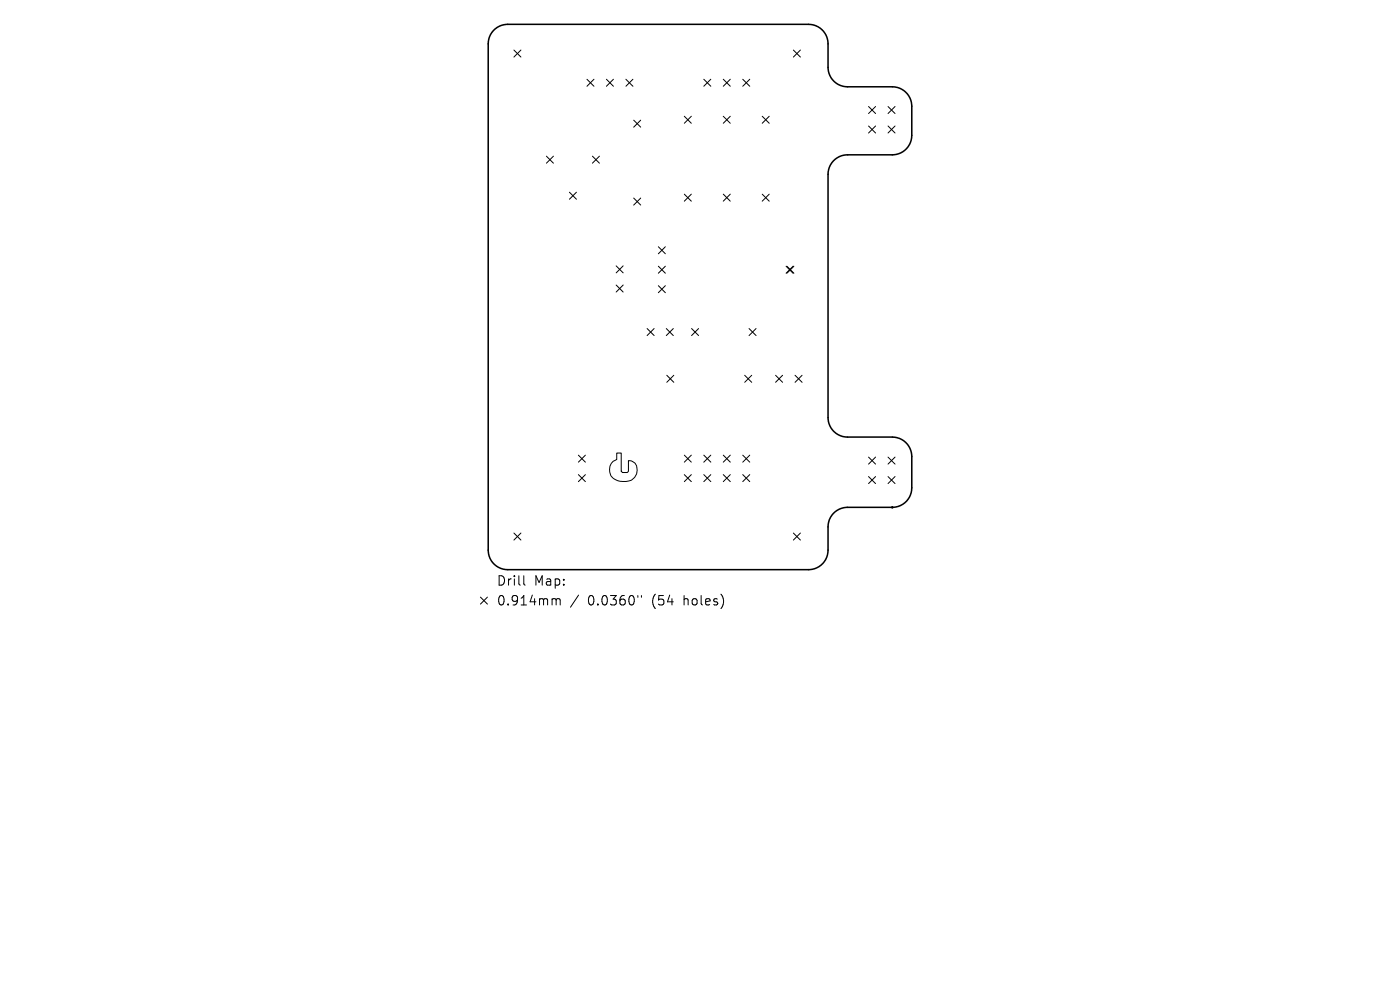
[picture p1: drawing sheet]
<svg xmlns="http://www.w3.org/2000/svg" width="297mm" height="210mm" viewBox="0 0 297 210" stroke-linecap="round" stroke-linejoin="round" font-family="sans-serif">
<defs><g id="words">
<g font-size="2.8">
<text x="105.4" y="124.5">Drill</text>
<text x="113.3" y="124.5">Map:</text>
<text x="105.4" y="128.7">0.914mm</text>
<text x="124.7" y="128.7">0.0360&quot;</text>
<text x="138.3" y="128.7">(54</text>
<text x="145" y="128.7">holes)</text>
</g>
</g></defs>
<path d="M104.7 6.5l1.2-.9 1.8-.4h63.8a4.1 4.1 0 0 1 4.2 4.1v5a4.1 4.1 0 0 0 4.1 4.1h9.5a4.1 4.1 0 0 1 4.1 4.1v6.2a4.1 4.1 0 0 1-4.1 4.1h-9.5a4.1 4.1 0 0 0-4.1 4.2v51.6a4.1 4.1 0 0 0 4.1 4.1h9.5a4.1 4.1 0 0 1 4.1 4.2v6.6a4.1 4.1 0 0 1-4.1 4.1h-9.5a4.1 4.1 0 0 0-4.1 4.2v4.9a4.1 4.1 0 0 1-4.2 4.1h-63.8a4.1 4.1 0 0 1-4.1-4.1v-107.4l.3-1.5z" fill="none" stroke="#000" stroke-width=".33"/>
<g fill="none" stroke="#000" stroke-width=".21">
<path d="M109 10.6l1.5 1.5M110.5 10.6l-1.5 1.5M124.5 16.8l1.5 1.5M126 16.8l-1.5 1.5M128.6 16.8l1.5 1.5M130.1 16.8l-1.5 1.5M132.8 16.8l1.5 1.5M134.3 16.8l-1.5 1.5M149.3 16.8l1.5 1.5M150.8 16.8l-1.5 1.5M153.4 16.8l1.5 1.5M154.9 16.8l-1.5 1.5"/>
<path d="M157.6 16.8l1.5 1.5M159.1 16.8l-1.5 1.5M168.3 10.6l1.5 1.5M169.8 10.6l-1.5 1.5M115.9 33.1l1.5 1.5M117.4 33.1l-1.5 1.5M125.7 33.1l1.5 1.5M127.2 33.1l-1.5 1.5M134.4 25.5l1.5 1.5M135.9 25.5l-1.5 1.5M145.2 24.7l1.5 1.5M146.7 24.7l-1.5 1.5"/>
<path d="M153.4 24.7l1.5 1.5M154.9 24.7l-1.5 1.5M161.7 24.7l1.5 1.5M163.2 24.7l-1.5 1.5M184.3 22.6l1.4 1.5M184.3 26.7l1.4 1.5M185.7 22.6l-1.4 1.5M185.7 26.7l-1.4 1.5M188.4 26.7l1.5 1.5M188.4 22.6l1.5 1.5M189.9 22.6l-1.5 1.5M189.9 26.7l-1.5 1.5"/>
<path d="M120.8 40.8l1.5 1.5M122.3 40.8l-1.5 1.5M130.7 56.4l1.5 1.5M132.2 56.4l-1.5 1.5M134.4 42l1.5 1.5M135.9 42l-1.5 1.5M139.7 52.3l1.5 1.5M139.7 56.5l1.5 1.5M141.2 52.3l-1.5 1.5M141.2 56.5l-1.5 1.5M145.2 41.2l1.5 1.5M146.7 41.2l-1.5 1.5"/>
<path d="M153.4 41.2l1.5 1.5M154.9 41.2l-1.5 1.5M161.7 41.2l1.5 1.5M163.2 41.2l-1.5 1.5M166.8 56.5l1.4 1.5M166.9 56.5l1.5 1.5M168.2 56.5l-1.4 1.5M168.4 56.5l-1.5 1.5M130.7 60.5l1.5 1.5M132.2 60.5l-1.5 1.5M137.3 69.7l1.5 1.5M138.8 69.7l-1.5 1.5"/>
<path d="M139.7 60.6l1.5 1.5M141.2 60.6l-1.5 1.5M141.4 69.7l1.4 1.5M141.5 79.6l1.4 1.5M142.8 69.7l-1.4 1.5M142.9 79.6l-1.4 1.5M146.7 69.7l1.5 1.5M148.2 69.7l-1.5 1.5M158 79.6l1.5 1.5M158.9 69.7l1.5 1.5M159.5 79.6l-1.5 1.5M160.4 69.7l-1.5 1.5"/>
<path d="M164.5 79.6l1.5 1.5M166 79.6l-1.5 1.5M168.7 79.6l1.5 1.5M170.2 79.6l-1.5 1.5M122.7 96.5l1.5 1.5M124.2 96.5l-1.5 1.5M130.8 96.1h1v3.8l.2 .3h1.1l.2-.2v-2.3a1.8 1.8 0 0 1 1.9 2 2.48 2.48 0 0 1-3.1 2.4 2.44 2.44 0 0 1-2.7-1.7 2.44 2.44 0 0 1 1.4-2.9zM145.2 96.5l1.5 1.5M146.7 96.5l-1.5 1.5M149.3 96.5l1.5 1.5M150.8 96.5l-1.5 1.5M153.4 96.5l1.5 1.5"/>
<path d="M154.9 96.5l-1.5 1.5M157.6 96.5l1.5 1.5M159.1 96.5l-1.5 1.5M184.3 97l1.4 1.4M185.7 97l-1.4 1.4M188.4 97l1.5 1.4M189.9 97l-1.5 1.4M109 113.1l1.5 1.5M110.5 113.1l-1.5 1.5M122.7 100.7l1.5 1.5M124.2 100.7l-1.5 1.5M145.2 100.7l1.5 1.5"/>
<path d="M146.7 100.7l-1.5 1.5M149.3 100.7l1.5 1.5M150.8 100.7l-1.5 1.5M153.4 100.7l1.5 1.5M154.9 100.7l-1.5 1.5M157.6 100.7l1.5 1.5M159.1 100.7l-1.5 1.5M168.3 113.1l1.5 1.5M169.8 113.1l-1.5 1.5M184.3 101.1l1.4 1.5M185.7 101.1l-1.4 1.5M188.4 101.1l1.5 1.5"/>
<path d="M189.9 101.1l-1.5 1.5M101.9 126.7l1.5 1.4M103.4 126.7l-1.5 1.4M111.1 122.1v1.7l.3 .3M117.7 127l.3 .3M118 127.3v1M118 127.3l.3-.3 .4 .1 .1 1.2M122.7 126.2l-1.7 2.6M135.3 126.3v.4M136.1 126.3v.4M153.4 126.9v1.3"/>
</g>
<circle cx="189.3" cy="107.6" r=".16" fill="#000" stroke="#000" stroke-width=".21"/>
<use href="#words"/>
</svg>
